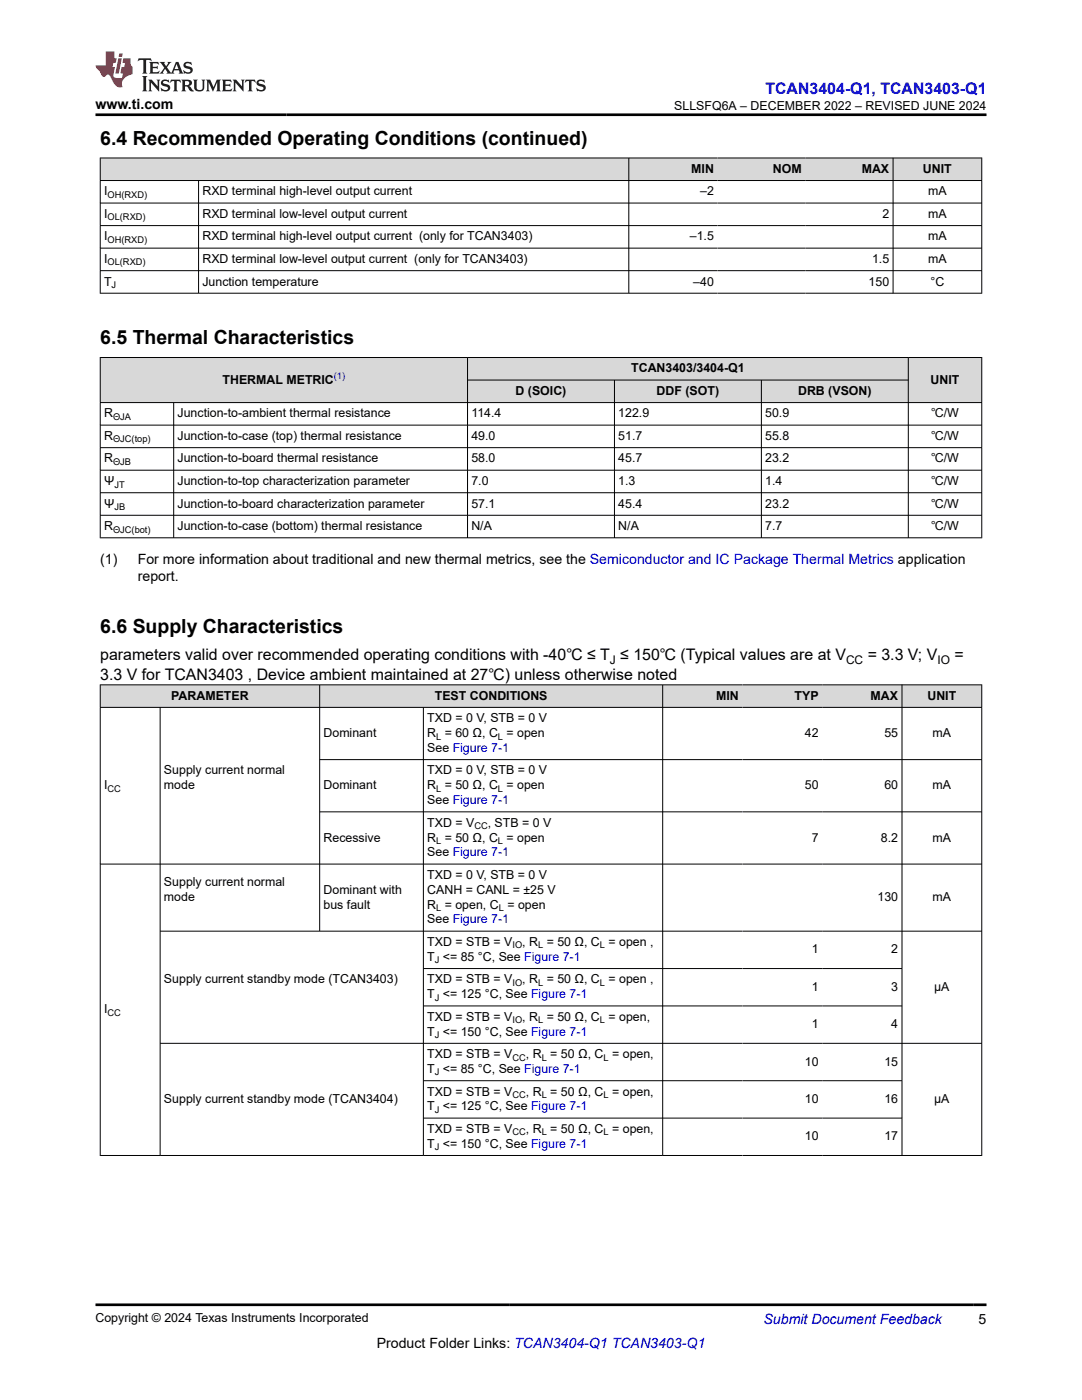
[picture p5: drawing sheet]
<svg xmlns="http://www.w3.org/2000/svg" width="216mm" height="279mm" viewBox="0 0 216 279" stroke-linecap="round" stroke-linejoin="round" font-family="sans-serif">
<defs><g id="words">
<g font-size="3.9">
<text x="20" y="28.8">6.4 Recommended Operating Conditions (continued)</text>
<text x="20" y="68.7">6.5 Thermal Characteristics</text>
<text x="20" y="126.4">6.6 Supply Characteristics</text>
</g>
<text font-size="3.2" fill="#00f" x="152.7" y="18.7">TCAN3404-Q1, TCAN3403-Q1</text>
<g font-size="3.2">
<text x="20" y="131.8">parameters valid over recommended operating conditions with -40℃ ≤ T ≤ 150℃ (Typical values are at V</text>
<text x="173.1" y="131.8">= 3.3 V; V</text>
<text x="190.4" y="131.8">=</text>
<text x="20" y="135.6">3.3 V for TCAN3403 , Device ambient maintained at 27℃) unless otherwise noted</text>
</g>
<g font-size="2.8">
<text x="19" y="21.8">www.ti.com</text>
<text x="20" y="112.5">(1)</text>
<text x="27.5" y="112.5">For more information about traditional and new thermal metrics, see the Semiconductor and IC Package Thermal Metrics application</text>
<text x="27.5" y="115.9">report.</text>
<text x="75.2" y="269">Product Folder Links: TCAN3404-Q1 TCAN3403-Q1</text>
<text x="195.3" y="264.2">5</text>
</g>
<text font-size="2.8" fill="#00f" x="152.4" y="264.2">Submit Document Feedback</text>
<g font-size="2.5">
<text x="134.5" y="21.9">SLLSFQ6A – DECEMBER 2022 – REVISED JUNE 2024</text>
<text x="137.9" y="34.5">MIN</text>
<text x="154.2" y="34.5">NOM</text>
<text x="172" y="34.5">MAX</text>
<text x="184.2" y="34.5">UNIT</text>
<text x="20.8" y="39">I</text>
<text x="40.4" y="39">RXD terminal high-level output current</text>
<text x="139.7" y="39">–2</text>
<text x="185.2" y="39">mA</text>
<text x="20.8" y="43.5">I</text>
<text x="20.8" y="48">I</text>
<text x="40.4" y="43.5">RXD terminal low-level output current</text>
<text x="40.4" y="48">RXD terminal high-level output current (only for TCAN3403)</text>
<text x="137.7" y="48">–1.5</text>
<text x="176.1" y="43.5">2</text>
<text x="185.2" y="43.5">mA</text>
<text x="185.2" y="48">mA</text>
<text x="20.8" y="52.5">I</text>
<text x="40.4" y="52.5">RXD terminal low-level output current (only for TCAN3403)</text>
<text x="174" y="52.5">1.5</text>
<text x="185.2" y="52.5">mA</text>
<text x="20.8" y="57">T</text>
<text x="40.4" y="57">Junction temperature</text>
<text x="138.3" y="57">–40</text>
<text x="173.3" y="57">150</text>
<text x="185.7" y="57">°C</text>
<text x="44.4" y="76.6">THERMAL METRIC</text>
<text x="125.9" y="74.3">TCAN3403/3404-Q1</text>
<text x="185.7" y="76.6">UNIT</text>
<text x="20.8" y="83.3">R</text>
<text x="35.4" y="83.3">Junction-to-ambient thermal resistance</text>
<text x="94.1" y="83.3">114.4</text>
<text x="102.9" y="78.8">D (SOIC)</text>
<text x="123.4" y="83.3">122.9</text>
<text x="131" y="78.8">DDF (SOT)</text>
<text x="152.7" y="83.3">50.9</text>
<text x="159.2" y="78.8">DRB (VSON)</text>
<text x="185.8" y="83.3">℃/W</text>
<text x="20.8" y="87.8">R</text>
<text x="35.4" y="87.8">Junction-to-case (top) thermal resistance</text>
<text x="94.1" y="87.8">49.0</text>
<text x="123.4" y="87.8">51.7</text>
<text x="152.7" y="87.8">55.8</text>
<text x="185.8" y="87.8">℃/W</text>
<text x="20.8" y="92.3">R</text>
<text x="35.4" y="92.3">Junction-to-board thermal resistance</text>
<text x="94.1" y="92.3">58.0</text>
<text x="123.4" y="92.3">45.7</text>
<text x="152.7" y="92.3">23.2</text>
<text x="185.8" y="92.3">℃/W</text>
<text x="20.8" y="96.8">Ψ</text>
<text x="20.8" y="101.3">Ψ</text>
<text x="35.4" y="96.8">Junction-to-top characterization parameter</text>
<text x="35.4" y="101.3">Junction-to-board characterization parameter</text>
<text x="94.1" y="96.8">7.0</text>
<text x="94.1" y="101.3">57.1</text>
<text x="123.4" y="96.8">1.3</text>
<text x="123.4" y="101.3">45.4</text>
<text x="152.7" y="96.8">1.4</text>
<text x="152.7" y="101.3">23.2</text>
<text x="185.8" y="96.8">℃/W</text>
<text x="185.8" y="101.3">℃/W</text>
<text x="20.8" y="105.8">R</text>
<text x="35.4" y="105.8">Junction-to-case (bottom) thermal resistance</text>
<text x="94.1" y="105.8">N/A</text>
<text x="123.4" y="105.8">N/A</text>
<text x="152.7" y="105.8">7.7</text>
<text x="185.8" y="105.8">℃/W</text>
<text x="34.2" y="139.6">PARAMETER</text>
<text x="86.8" y="139.6">TEST CONDITIONS</text>
<text x="142.9" y="139.6">MIN</text>
<text x="158.6" y="139.6">TYP</text>
<text x="173.7" y="139.6">MAX</text>
<text x="185.1" y="139.6">UNIT</text>
<text x="64.6" y="147.1">Dominant</text>
<text x="85.2" y="144.1">TXD = 0 V, STB = 0 V</text>
<text x="85.2" y="147.1">R = 60 Ω, C = open</text>
<text x="160.6" y="147.1">42</text>
<text x="176.5" y="147.1">55</text>
<text x="186.1" y="147.1">mA</text>
<text x="32.7" y="154.6">Supply current normal</text>
<text x="85.2" y="150.1">See Figure 7-1</text>
<text x="85.2" y="154.6">TXD = 0 V, STB = 0 V</text>
<text x="20.8" y="157.5">I</text>
<text x="32.7" y="157.5">mode</text>
<text x="64.6" y="157.5">Dominant</text>
<text x="85.2" y="157.5">R = 50 Ω, C = open</text>
<text x="85.2" y="160.5">See Figure 7-1</text>
<text x="160.6" y="157.5">50</text>
<text x="176.5" y="157.5">60</text>
<text x="186.1" y="157.5">mA</text>
<text x="64.6" y="167.9">Recessive</text>
<text x="85.2" y="167.9">R = 50 Ω, C = open</text>
<text x="85.2" y="165">TXD = V</text>
<text x="97.3" y="165">, STB = 0 V</text>
<text x="162" y="167.9">7</text>
<text x="175.8" y="167.9">8.2</text>
<text x="186.1" y="167.9">mA</text>
<text x="85.2" y="170.9">See Figure 7-1</text>
<text x="32.7" y="176.9">Supply current normal</text>
<text x="32.7" y="179.9">mode</text>
<text x="64.6" y="178.4">Dominant with</text>
<text x="85.2" y="175.4">TXD = 0 V, STB = 0 V</text>
<text x="85.2" y="178.4">CANH = CANL = ±25 V</text>
<text x="175.1" y="179.9">130</text>
<text x="186.1" y="179.9">mA</text>
<text x="64.6" y="181.3">bus fault</text>
<text x="85.2" y="181.3">R = open, C = open</text>
<text x="85.2" y="184.3">See Figure 7-1</text>
<text x="85.2" y="191.8">T &lt;= 85 °C, See Figure 7-1</text>
<text x="85.2" y="188.8">TXD = STB = V</text>
<text x="104.2" y="188.8">, R = 50 Ω, C = open ,</text>
<text x="162" y="190.3">1</text>
<text x="177.8" y="190.3">2</text>
<text x="32.7" y="196.3">Supply current standby mode (TCAN3403)</text>
<text x="85.2" y="196.3">TXD = STB = V</text>
<text x="104.2" y="196.3">, R = 50 Ω, C = open ,</text>
<text x="162" y="197.7">1</text>
<text x="177.8" y="197.7">3</text>
<text x="186.4" y="197.7">µA</text>
<text x="20.8" y="202.2">I</text>
<text x="85.2" y="199.2">T &lt;= 125 °C, See Figure 7-1</text>
<text x="85.2" y="203.7">TXD = STB = V</text>
<text x="104.2" y="203.7">, R = 50 Ω, C = open,</text>
<text x="85.2" y="206.7">T &lt;= 150 °C, See Figure 7-1</text>
<text x="162" y="205.2">1</text>
<text x="177.8" y="205.2">4</text>
<text x="85.2" y="214.1">T &lt;= 85 °C, See Figure 7-1</text>
<text x="85.2" y="211.2">TXD = STB = V</text>
<text x="104.9" y="211.2">, R = 50 Ω, C = open,</text>
<text x="160.6" y="212.7">10</text>
<text x="176.5" y="212.7">15</text>
<text x="32.7" y="220.1">Supply current standby mode (TCAN3404)</text>
<text x="85.2" y="221.6">T &lt;= 125 °C, See Figure 7-1</text>
<text x="85.2" y="218.6">TXD = STB = V</text>
<text x="104.9" y="218.6">, R = 50 Ω, C = open,</text>
<text x="160.6" y="220.1">10</text>
<text x="176.5" y="220.1">16</text>
<text x="186.4" y="220.1">µA</text>
<text x="85.2" y="226.1">TXD = STB = V</text>
<text x="104.9" y="226.1">, R = 50 Ω, C = open,</text>
<text x="160.6" y="227.6">10</text>
<text x="176.5" y="227.6">17</text>
<text x="85.2" y="229.1">T &lt;= 150 °C, See Figure 7-1</text>
<text x="19" y="263.9">Copyright © 2024 Texas Instruments Incorporated</text>
</g>
<g font-size="2.4">
<text x="121.7" y="132.4">J</text>
<text x="168.8" y="132.4">CC</text>
<text x="187.1" y="132.4">IO</text>
</g>
<g font-size="1.9">
<text x="21.5" y="39.5">OH(RXD)</text>
<text x="21.5" y="44">OL(RXD)</text>
<text x="21.5" y="48.5">OH(RXD)</text>
<text x="21.5" y="53">OL(RXD)</text>
<text x="22.3" y="57.5">J</text>
<text x="22.6" y="83.8">ΘJA</text>
<text x="22.6" y="88.3">ΘJC(top)</text>
<text x="22.6" y="92.8">ΘJB</text>
<text x="22.8" y="97.3">JT</text>
<text x="22.8" y="101.8">JB</text>
<text x="22.6" y="106.3">ΘJC(bot)</text>
<text x="87" y="147.6">L</text>
<text x="99.4" y="147.6">L</text>
<text x="21.5" y="158">CC</text>
<text x="87" y="158">L</text>
<text x="99.4" y="158">L</text>
<text x="94.6" y="165.5">CC</text>
<text x="87" y="168.4">L</text>
<text x="99.4" y="168.4">L</text>
<text x="87" y="181.8">L</text>
<text x="99.5" y="181.8">L</text>
<text x="102.3" y="189.3">IO</text>
<text x="107.4" y="189.3">L</text>
<text x="119.7" y="189.3">L</text>
<text x="86.8" y="192.3">J</text>
<text x="102.3" y="196.8">IO</text>
<text x="107.4" y="196.8">L</text>
<text x="119.7" y="196.8">L</text>
<text x="21.5" y="202.7">CC</text>
<text x="86.8" y="199.7">J</text>
<text x="86.8" y="207.2">J</text>
<text x="102.3" y="204.2">IO</text>
<text x="107.4" y="204.2">L</text>
<text x="119.7" y="204.2">L</text>
<text x="86.8" y="214.6">J</text>
<text x="102.3" y="211.7">CC</text>
<text x="108.1" y="211.7">L</text>
<text x="120.4" y="211.7">L</text>
<text x="102.3" y="219.1">CC</text>
<text x="108.1" y="219.1">L</text>
<text x="120.4" y="219.1">L</text>
<text x="86.8" y="222.1">J</text>
<text x="102.3" y="226.6">CC</text>
<text x="108.1" y="226.6">L</text>
<text x="120.4" y="226.6">L</text>
<text x="86.8" y="229.6">J</text>
</g>
<text font-size="1.9" fill="#00f" x="66.6" y="75.7">(1)</text>
</g></defs>
<g fill="#d8d8d8">
<path d="M20 31.5h175.9v4.5h-175.9z" fill-rule="evenodd"/>
<path d="M20.1 31.6h105.3v4.4h-105.3z" fill-rule="evenodd"/>
<path d="M125.5 31.6h17.7v4.4h-17.7z" fill-rule="evenodd"/>
<path d="M143.2 31.6h17.5v4.4h-17.5z" fill-rule="evenodd"/>
<path d="M160.7 31.6h17.4v4.4h-17.4z" fill-rule="evenodd"/>
<path d="M178.3 31.6h17.5v4.4h-17.5z" fill-rule="evenodd"/>
</g>
<path d="M19.9 31.5h176.1M19.9 36h176.1M20 31.5v27.1M39.6 36v22.6M125.5 31.5v27.1M178.2 31.5v27.1M195.9 31.5v27.1M19.9 40.5h176.1M19.9 45h176.1M19.9 49.5h176.1M19.9 54h176.1M19.9 58.5h176.1" fill="none" stroke="#000" stroke-width=".2"/>
<g fill="#d8d8d8">
<path d="M20 71.3h175.9v4.5h-175.9z" fill-rule="evenodd"/>
<path d="M20.1 71.4h73.1v8.9h-73.1z" fill-rule="evenodd"/>
<path d="M93.4 71.4h87.8v4.4h-87.8z" fill-rule="evenodd"/>
<path d="M181.3 71.4h14.5v8.9h-14.5z" fill-rule="evenodd"/>
<path d="M93.4 75.9h29.1v4.4h-29.1z" fill-rule="evenodd"/>
<path d="M122.7 75.9h29.2v4.4h-29.2z" fill-rule="evenodd"/>
<path d="M152 75.9h29.2v4.4h-29.2z" fill-rule="evenodd"/>
</g>
<g fill="none" stroke="#000" stroke-width=".2">
<path d="M19.9 71.3h176.1M20 71.3v36.1M93.3 71.3v36.1M93.3 75.8h88M122.6 75.8v31.6M151.9 75.8v31.6M181.2 71.3v36.1M195.9 71.3v36.1M19.9 80.3h176.1M19.9 84.8h176.1M19.9 89.3h176.1M19.9 93.8h176.1"/>
<path d="M19.9 98.3h176.1M34.7 80.3v27.1M19.9 102.8h176.1M19.9 107.3h176.1"/>
</g>
<g fill="#d8d8d8">
<path d="M20 136.7h175.9v4.5h-175.9z" fill-rule="evenodd"/>
<path d="M20.1 136.7h43.6v4.4h-43.6z" fill-rule="evenodd"/>
<path d="M63.8 136.7h68.4v4.4h-68.4z" fill-rule="evenodd"/>
<path d="M132.3 136.7h15.8v4.4h-15.8z" fill-rule="evenodd"/>
<path d="M148.1 136.7h16v4.4h-16z" fill-rule="evenodd"/>
<path d="M164.1 136.7h15.8v4.4h-15.8z" fill-rule="evenodd"/>
<path d="M180 136.7h15.8v4.4h-15.8z" fill-rule="evenodd"/>
</g>
<g fill="none" stroke="#000" stroke-width=".2">
<path d="M19.9 136.7h176.1M20 136.6v94.1M63.8 136.6v49.3M132.2 136.6v94.1M180 136.6v94.1M195.9 136.6v94.1M19.9 141.2h176.1M32 141.2v89.5M63.8 151.6h132.2M84.5 141.2v89.5M19.9 172.4h176.1M63.8 162h132.2"/>
<path d="M32 185.8h164M84.5 193.3h95.5M32 208.2h164M84.5 200.8h95.5M84.5 215.7h95.5M84.5 223.1h95.5M196 230.6h-176.1"/>
</g>
<path d="M27.7 11.6l-.2 .6 .5-.2h.6v.1v2.2l-.2 .4h1l-.2-.4v-2.2v-.1h.5l.5 .2-.1-.6zM29.8 12.4l.2 .3v1.6l-.2 .4h1.9l.1-.6a1.08 1.08 0 0 1-1.3 .2v-.7h.6l.4 .2v-.7l-.4 .2h-.6v-.5l.2-.2a1 1 0 0 1 1 .3l-.1-.5zM31.8 12.4l1 1.1-1 1.2h.9l-.2-.2 .4-.8 .5 .8-.2 .2h1.6l-.2-.2 .1-.5h1l.1 .5-.1 .2h.9l-.2-.4-.8-1.9h-.5l-1 2.1-.8-1.1 .9-1h-.8l.2 .2-.5 .6-.3-.6 .1-.2zM35.2 12.8l.4 1h-.8zM36.8 12.5a.65 .65 0 0 0-.2 .7 .65 .65 0 0 0 .6 .5l.7 .1 .1 .3a.79 .79 0 0 1-.7 .4 .79 .79 0 0 1-.7-.5l.1 .7 .2-.1a.93 .93 0 0 0 1.1 0 .93 .93 0 0 0 .4-.9 1.46 1.46 0 0 0-1.2-.6l-.1-.3a1.09 1.09 0 0 1 1.2 .2l-.2-.6-.1 .1-.6-.2zM28.4 15.2l.2 .4v2.2l-.2 .4h1l-.2-.4v-2.2l.2-.4zM29.6 15.9l.2 .4v1.5l-.2 .4h.8l-.3-.4v-1.3l1.7 1.8v-2l.2-.4h-.8l.2 .2 .1 1.1-1.2-1.3zM32.3 16a.65 .65 0 0 0-.2 .8 .65 .65 0 0 0 .7 .4l.6 .2 .1 .2a.79 .79 0 0 1-.7 .4 .79 .79 0 0 1-.7-.5l.1 .7 .2-.1a.93 .93 0 0 0 1.1 .1 .93 .93 0 0 0 .4-1 1.46 1.46 0 0 0-1.2-.5l-.1-.4a1.09 1.09 0 0 1 1.2 .2l-.2-.6-.1 .1-.6-.1zM34.1 15.9l-.1 .6a.63 .63 0 0 1 .7-.3l.1 1.6-.3 .4h1l-.2-.4v-1.6a.66 .66 0 0 1 .8 .3l-.1-.6zM36.2 15.9l.2 .4v1.5l-.2 .4h.9l-.2-.2v-.7h.5l.1 .2a.79 .79 0 0 0 1.2 .6l-1-.9a.61 .61 0 0 0 .6-.6 .61 .61 0 0 0-.5-.7zM36.9 16.2h.2a.47 .47 0 0 1 .5 .1 .47 .47 0 0 1 .1 .5l-.2 .1-.6 .1zM38.5 15.9l.2 .2a2.27 2.27 0 0 0 .4 2 1.04 1.04 0 0 0 1.7-.7v-1.3l.2-.2h-.8l.2 .4v1.1a.6 .6 0 0 1-.6 .6 .6 .6 0 0 1-.6-.6v-1.1l.3-.4zM41.1 15.9l.2 .4v1.5l-.2 .4h.7l-.2-.4v-1.4l.9 1.9 .8-1.9v1.4l-.2 .4h1l-.3-.4v-1.5l.3-.4h-.8l-.7 1.5-.7-1.5zM44.3 15.9l.2 .4v1.5l-.2 .4h1.9l.1-.6a1.09 1.09 0 0 1-1.3 .2v-.7h.6l.4 .2v-.6l-.4 .2h-.6v-.6l.2-.1a1.01 1.01 0 0 1 1 .3l-.1-.6zM46.4 15.9l.3 .4v1.5l-.3 .4h.8l-.2-.4v-1.3l1.6 1.8v-2l.2-.4h-.7l.2 .2v1.1l-1.2-1.3zM49 15.9l-.1 .6a.63 .63 0 0 1 .8-.3v1.6l-.3 .4h1l-.2-.4v-1.6a.66 .66 0 0 1 .8 .3l-.1-.6zM51.4 16a.65 .65 0 0 0-.2 .8 .65 .65 0 0 0 .6 .4l.6 .2 .2 .2a.79 .79 0 0 1-.8 .4 .79 .79 0 0 1-.6-.5l.1 .7 .2-.1a.93 .93 0 0 0 1 .1 .93 .93 0 0 0 .5-1 1.46 1.46 0 0 0-1.3-.5l-.1-.4a1.09 1.09 0 0 1 1.3 .2l-.2-.6-.2 .1-.5-.1z" fill="#231f20"/>
<path d="M21.1 10.3v2.7h-2.1l.1 .4 .9 1a.95 .95 0 0 0 .9 .9 .59 .59 0 0 1 .6-.4 .59 .59 0 0 1 .5 .3l.4 .8a1.59 1.59 0 0 0 2.1 1.4 1.61 1.61 0 0 1 1-2.3l1-.3-.1-1.5a1.59 1.59 0 0 1-.4-1.7h-1.4l-.2 .9h.5l-.1 .9h-.5l-.2 .9v.3l.4 .1-.2 .9h-.6a.73 .73 0 0 1-1.1-.7l.3-1.5h-.5l.2-.9h.5l.2-.9h-.5v-1.3zM23.6 11.6l-.6 3.1h.7l.6-3.1zM23.8 10.7l-.1 .6h.7l.1-.6z" fill="#ed1c24"/>
<path d="M19 22.9h177.8M19 260.4h177.8" fill="none" stroke="#000" stroke-width=".53"/>
<use href="#words"/>
</svg>
